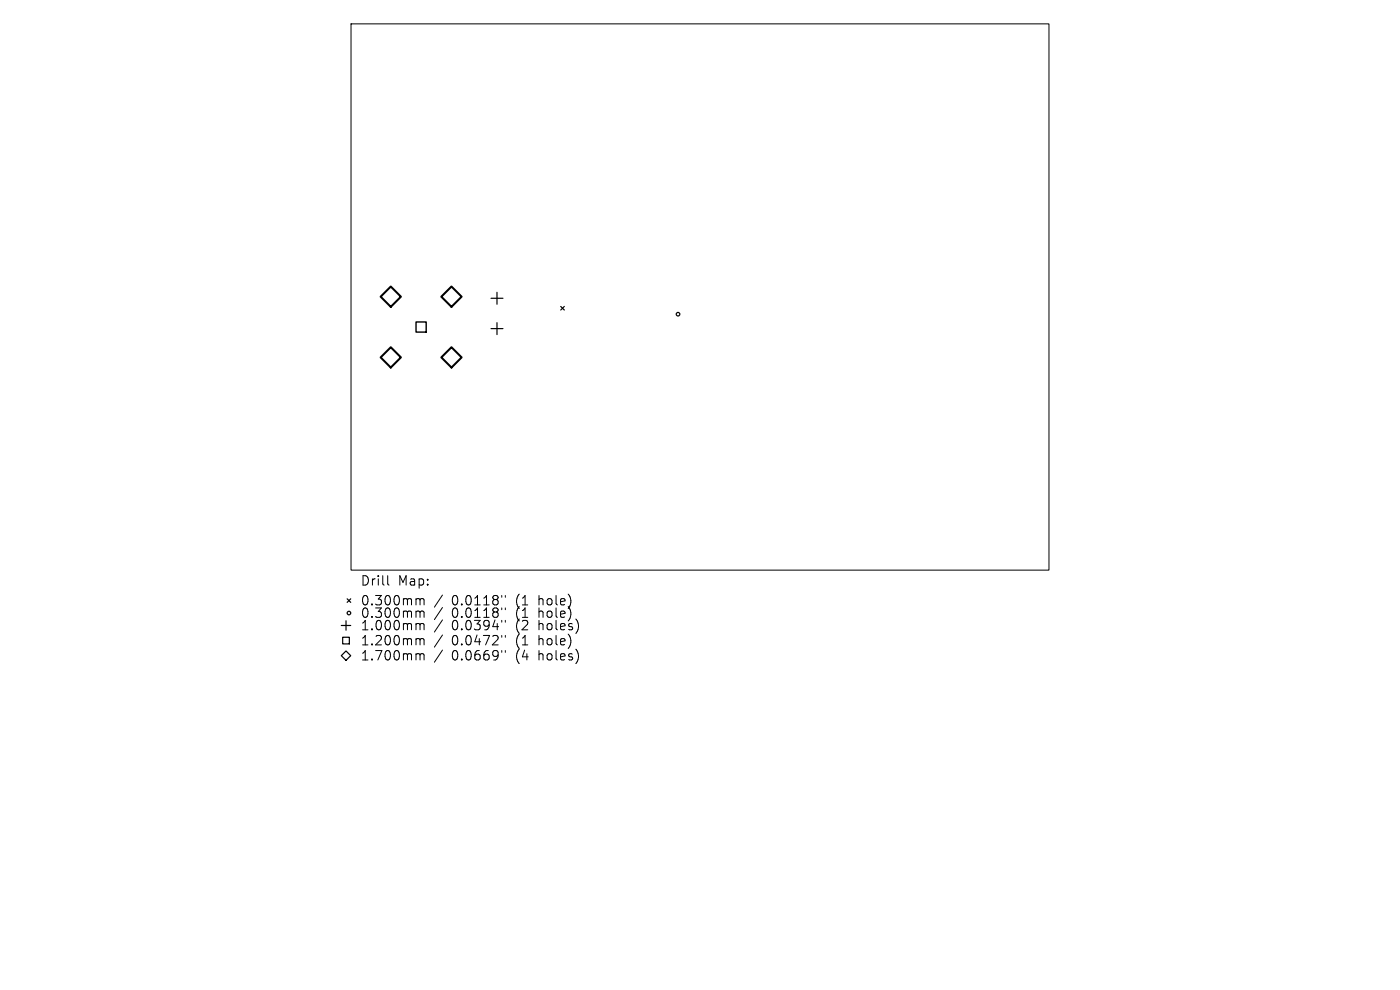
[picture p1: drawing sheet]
<svg xmlns="http://www.w3.org/2000/svg" width="297mm" height="210mm" viewBox="0 0 297 210" stroke-linecap="round" stroke-linejoin="round" font-family="sans-serif">
<defs><g id="words">
<g font-size="2.8">
<text x="76.4" y="124.5">Drill</text>
<text x="84.4" y="124.5">Map:</text>
<text x="76.4" y="128.7">0.300mm</text>
<text x="76.4" y="131.3">0.300mm</text>
<text x="95.9" y="128.7">0.0118&quot;</text>
<text x="95.9" y="131.3">0.0118&quot;</text>
<text x="109.6" y="128.7">(1</text>
<text x="109.6" y="131.3">(1</text>
<text x="114.5" y="128.7">hole)</text>
<text x="114.5" y="131.3">hole)</text>
<text x="76.4" y="134">1.000mm</text>
<text x="76.4" y="137.2">1.200mm</text>
<text x="95.9" y="134">0.0394&quot;</text>
<text x="95.9" y="137.2">0.0472&quot;</text>
<text x="109.6" y="134">(2</text>
<text x="109.6" y="137.2">(1</text>
<text x="114.5" y="134">holes)</text>
<text x="114.5" y="137.2">hole)</text>
<text x="76.4" y="140.4">1.700mm</text>
<text x="95.9" y="140.4">0.0669&quot;</text>
<text x="109.6" y="140.4">(4</text>
<text x="114.5" y="140.4">holes)</text>
</g>
</g></defs>
<g fill="none" stroke="#000" stroke-width=".21">
<path d="M74.5 5.1h148v115.8h-148zM82.3 122.1v1.7l.2 .3M88.5 127l.5 .1 .1 .2M88.5 129.6l.5 .1 .1 .2M88.5 132.3h.3l.3 .3M88.5 135.5l.5 .1 .1 .2M88.5 138.7l.5 .1 .1 .2M89.1 127.3l.3-.3 .5 .1 .1 1.2M89.1 127.3v1M89.1 129.9v1.1M89.1 132.6v1M89.1 135.8v1"/>
<path d="M89.1 139v1M89.1 129.9l.3-.3 .5 .1 .1 1.3M89.1 132.6l.3-.3 .5 .1 .1 1.2M89.1 135.8l.3-.3 .5 .1 .1 1.2M89.1 139l.3-.3 .5 .1 .1 1.2M93.9 126.2l-1.7 2.6M93.9 128.9l-1.7 2.5M93.9 131.5l-1.7 2.6M93.9 134.7l-1.7 2.6M93.9 137.9l-1.7 2.6M106.4 126.3v.4M106.4 129v.3"/>
<path d="M106.4 131.6v.4M106.4 134.8v.4M106.4 138v.4M107.2 126.3v.4M107.2 129v.3M107.2 131.6v.4M107.2 134.8v.4M107.2 138v.4"/>
</g>
<g fill="none" stroke="#000" stroke-width=".25">
<path d="M104.2 63.3h2.5M104.2 69.7h2.5M105.4 62v2.5M105.4 68.4v2.6M119 65l.7 .8M119.7 65l-.7 .8M72.4 139.1l1-1 1 1-1 1zM72.4 132.7h2M72.7 135.2h1.4v1.4h-1.4zM73.4 131.7v2M73.6 127l.8 .8M74.4 127l-.8 .8"/>
<circle cx="143.8" cy="66.7" r=".38"/>
<circle cx="74" cy="130" r=".38"/>
</g>
<path d="M88.3 68.3h2.1v2.2h-2.1z" fill="none" stroke="#000" stroke-width=".3"/>
<path d="M80.7 62.9l2.2-2.1 2.2 2.1-2.2 2.2zM80.7 75.8l2.2-2.1 2.2 2.1-2.2 2.2zM93.6 62.9l2.2-2.1 2.1 2.1-2.1 2.2zM93.6 75.8l2.2-2.1 2.1 2.1-2.1 2.2z" fill="none" stroke="#000" stroke-width=".43"/>
<use href="#words"/>
</svg>
